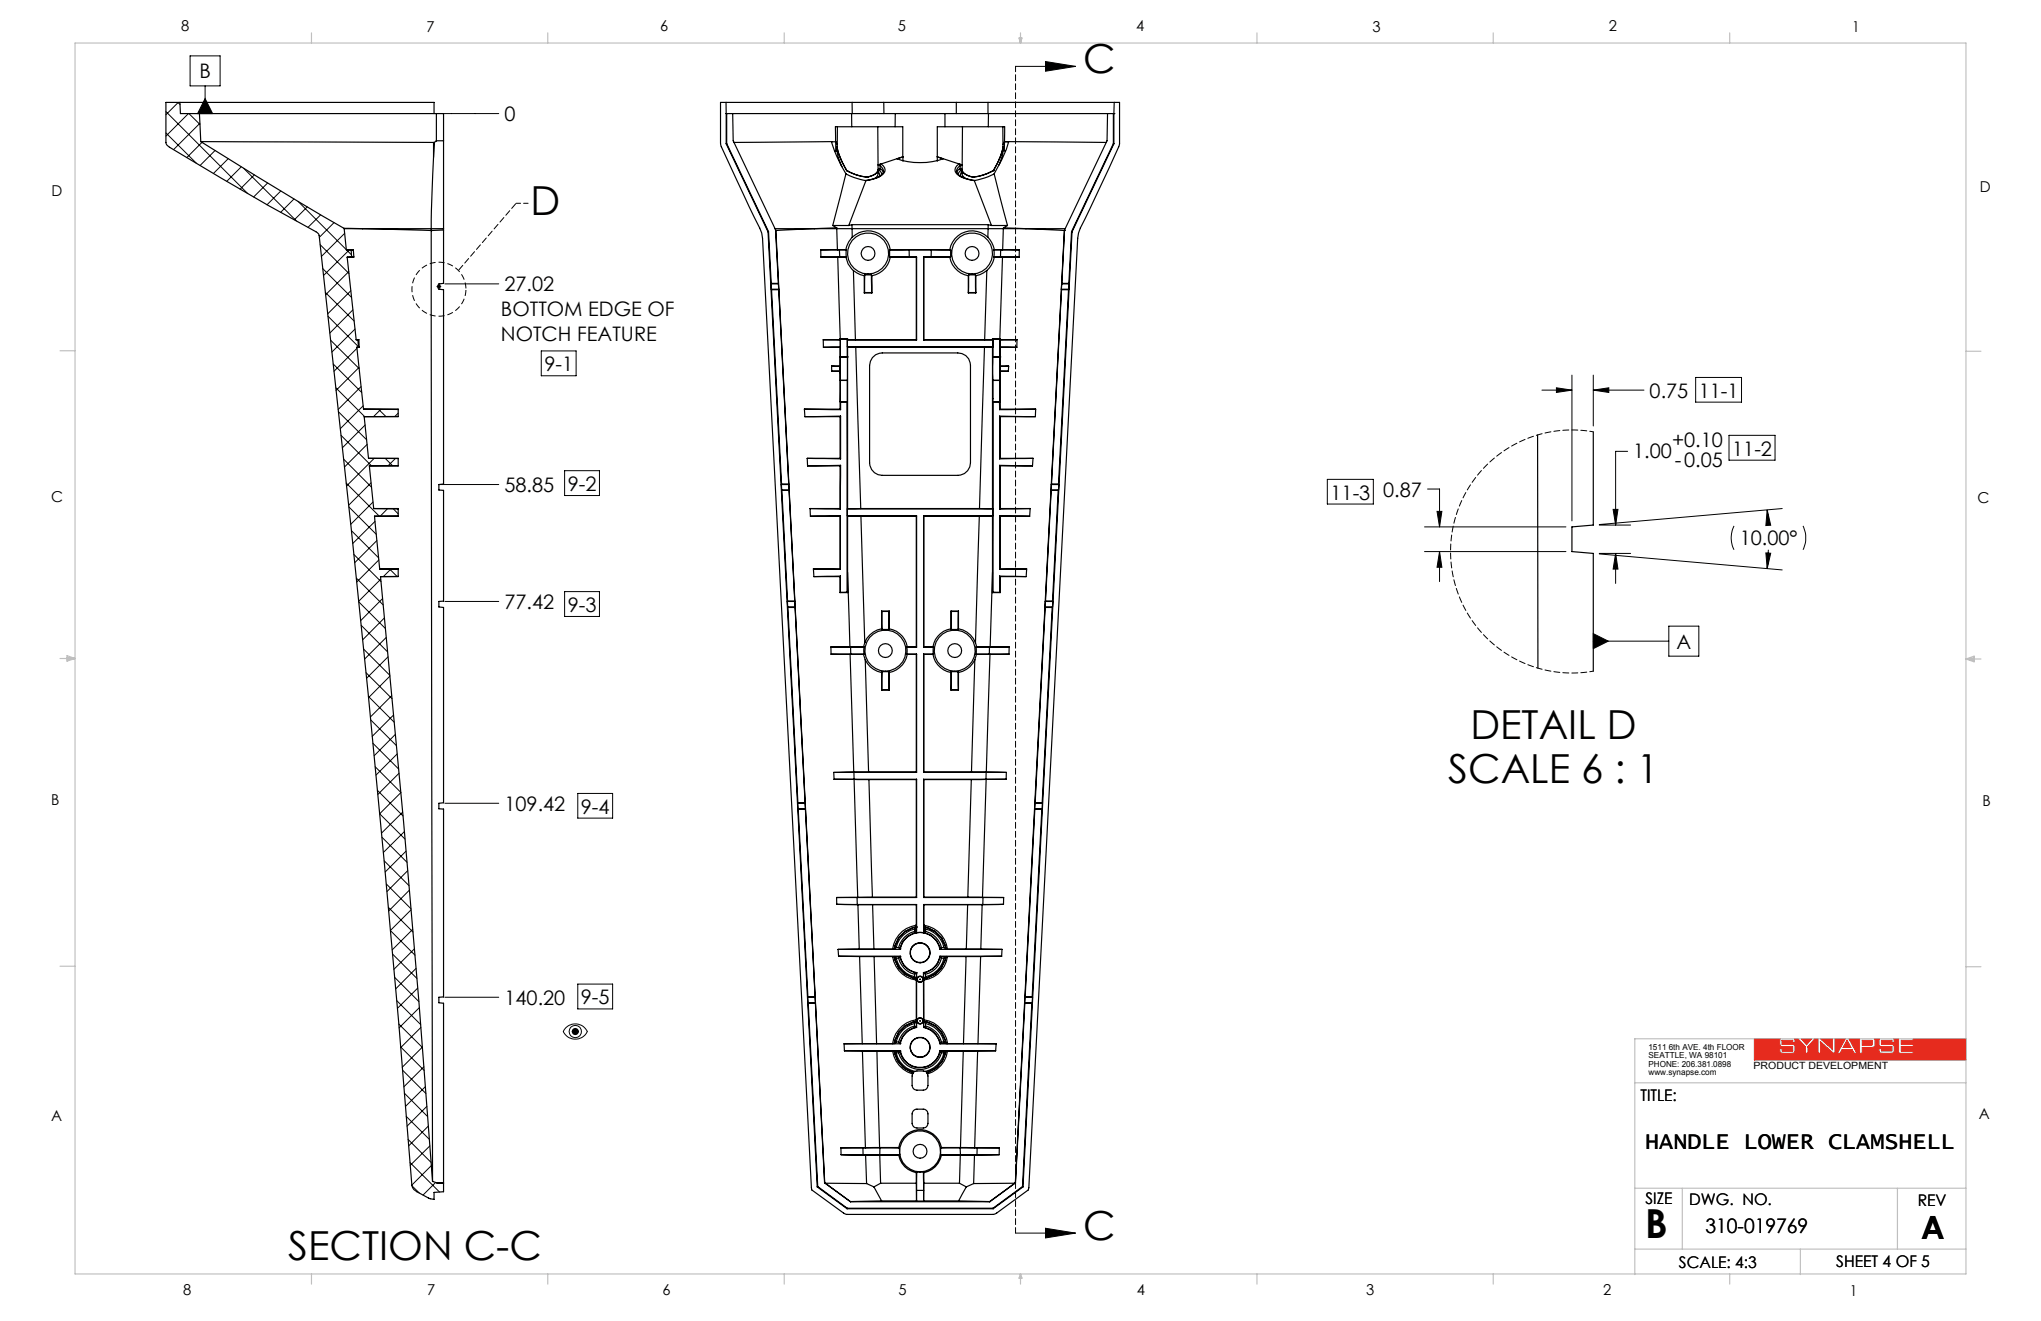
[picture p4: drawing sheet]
<svg xmlns="http://www.w3.org/2000/svg" width="432mm" height="279mm" viewBox="0 0 432 279" stroke-linecap="round" stroke-linejoin="round" font-family="sans-serif">
<defs><g id="words">
<g font-size="8.5">
<text x="229.2" y="15.5">C</text>
<text x="112.2" y="45.4">D</text>
<text x="311.1" y="156.2">DETAIL D</text>
<text x="306.4" y="165.7">SCALE 6 : 1</text>
<text x="229.2" y="262.3">C</text>
<text x="348.1" y="261.9">B</text>
<text x="61" y="266.5">SECTION C-C</text>
</g>
<text font-size="6.8" x="406.4" y="262">A</text>
<text font-size="4.9" x="348.1" y="243.1">HANDLE LOWER CLAMSHELL</text>
<g font-size="4.2">
<text x="42.2" y="16.6">B</text>
<text x="106.7" y="25.6">0</text>
<text x="106.7" y="61.6">27.02</text>
<text x="106" y="66.9">BOTTOM EDGE OF</text>
<text x="106" y="72.2">NOTCH FEATURE</text>
<text x="115.2" y="78.5">9-1</text>
<text x="349" y="84.1">0.75</text>
<text x="359.4" y="84.1">11-1</text>
<text x="353.7" y="94.5">+0.10</text>
<text x="345.5" y="96.9">1.00</text>
<text x="354.3" y="98.8">-0.05</text>
<text x="366.5" y="96.4">11-2</text>
<text x="106.7" y="104.1">58.85</text>
<text x="120.1" y="103.9">9-2</text>
<text x="281.5" y="105.7">11-3</text>
<text x="292.6" y="105">0.87</text>
<text x="368.1" y="115.4">10.00°</text>
<text x="106.7" y="128.8">77.42</text>
<text x="120.1" y="129.4">9-3</text>
<text x="354.7" y="137.2">A</text>
<text x="106.7" y="171.5">109.42</text>
<text x="122.9" y="172.1">9-4</text>
<text x="106.7" y="212.5">140.20</text>
<text x="122.9" y="212.4">9-5</text>
<text x="360.8" y="260.8">310-019769</text>
</g>
<g font-size="3.4">
<text x="347" y="232.9">TITLE:</text>
<text x="348.1" y="254.7">SIZE</text>
<text x="357.4" y="255">DWG. NO.</text>
<text x="405.7" y="255">REV</text>
<text x="355.2" y="268.1">SCALE: 4:3</text>
<text x="388.5" y="267.9">SHEET 4 OF 5</text>
</g>
<g font-size="3.2">
<text x="38.3" y="6.7">8</text>
<text x="90.2" y="6.7">7</text>
<text x="139.7" y="6.5">6</text>
<text x="190" y="6.5">5</text>
<text x="240.4" y="6.5">4</text>
<text x="290.4" y="6.7">3</text>
<text x="340.4" y="6.5">2</text>
<text x="391.9" y="6.7">1</text>
<text x="10.9" y="41.6">D</text>
<text x="418.9" y="40.7">D</text>
<text x="10.9" y="106.3">C</text>
<text x="418.4" y="106.4">C</text>
<text x="10.8" y="170.2">B</text>
<text x="419.4" y="170.6">B</text>
<text x="10.8" y="237.2">A</text>
<text x="418.6" y="236.8">A</text>
<text x="38.8" y="273.8">8</text>
<text x="90.4" y="273.8">7</text>
<text x="140.2" y="273.8">6</text>
<text x="190.1" y="273.9">5</text>
<text x="240.5" y="273.8">4</text>
<text x="289" y="273.9">3</text>
<text x="339.1" y="273.8">2</text>
<text x="391.4" y="274.1">1</text>
</g>
<text font-size="2.1" x="371" y="226.1">PRODUCT DEVELOPMENT</text>
<g font-size="1.8">
<text x="348.8" y="222.1">1511 6th AVE. 4th FLOOR</text>
<text x="348.8" y="223.8">SEATTLE, WA 98101</text>
<text x="348.8" y="225.6">PHONE: 206.381.0898</text>
<text x="348.8" y="227.3">www.synapse.com</text>
</g>
</g></defs>
<path d="M214.8 14h12.7M221.2 13l6.3 1-6.3 1.1zM221.2 259.8l6.3 1-6.3 1zM214.8 260.8h12.7" fill="none" stroke="#000" stroke-width=".21"/>
<path d="M381.1 219.7h2.2l-1.1 1.3zM385.1 219.7h2.6v2.3zM390.8 220l.8 1.5h-1.7zM381.9 222.8v-1.4l-1.5-1.7h-.8l.2 .8h-.5v-.5h-2.3v.9h2.5a1.47 1.47 0 0 1 0 1.8 4.5 4.5 0 0 1-2.8-.1l-.2-.8h.5v.5h2.3v-.9l-2.5-.1a1.42 1.42 0 0 1-.1-1.6h-5.5v4.5h44.7v-4.5h-11.1v.3h-2.6v.9h2.6v.4h-2.6v1h2.6v.5h-3.1M381.9 222.8h.1M381.9 222.8h.6v-1.4l1.5-1.7h.6v3.1M384.6 222.8h.6l-.1-2.5 2.8 2.5h.3v-3.1h2.2l-1.7 3.1h.6l.4-.8h2.1l.5 .8h.6l-1.7-3.1h2.2v3.1h.6v-1.3h2l.5-.1a1.8 1.8 0 0 0 0-1.7h1.2l-.2 .9 .1 .5 .2 .2 2.5 .1v.9h-2.3v-.5h-.5l.2 .8a4.5 4.5 0 0 0 2.8 .1 1.47 1.47 0 0 0 0-1.8h-2.5v-.9h2.3v.5h.5l-.2-.8h1.1v3.1M384.6 222.8h.1M394 220h2l.1 .3v.6l-.3 .2h-1.8zM401.7 222.8h.1" fill="none" stroke="#e62b1e" stroke-width=".21"/>
<g fill="none" stroke="#c0c0c0" stroke-width=".25">
<path d="M15.9 9.1h400v260.4h-400zM65.9 6.9v2.2M115.9 6.9v2.2M165.9 6.9v2.2M215.6 8h.6l-.3 1.1zM215.7 8l.2 1.1M215.9 6.9v2.2M216 8l-.1 1.1M265.9 6.9v2.2M315.9 6.9v2.2M365.9 6.9v2.2M12.7 74.2h3.2"/>
<path d="M415.9 74.3h3.2M12.7 139.3h3.2M14.2 139.1l1.7 .2M14.2 138.7l1.7 .6-1.7 .5zM15.9 139.3l-1.7 .3M415.9 139.4h3.2M415.9 139.4l1.8-.6v1.2zM415.9 139.4l1.8 .3M417.7 139.2l-1.8 .2M12.7 204.4h3.2M415.9 204.5h3.2M415.9 219.7h-70v49.9"/>
<path d="M345.9 229h70M345.9 251.3h70M355.9 251.3v12.9M401.4 251.3v12.9M65.9 269.5v2.1M115.9 269.5v2.1M165.9 269.5v2.1M215.9 269.5v2.1M215.9 269.5l.3 .8h-.6zM265.9 269.5v2.1M315.9 269.5v2.1M345.9 264.2h70"/>
<path d="M365.9 269.5v2.1M380.9 264.2v5.4"/>
</g>
<path d="M221.2 13l6.3 1-6.3 1.1zM221.2 259.8l6.3 1-6.3 1z" fill="#000"/>
<path d="M371.2 219.7v4.5h44.7v-4.5h-11.1v.3h-2.6v.9h2.6v.4h-2.6v1h2.6v.5h-3.1v-3.1h-1.1l.2 .3v.5h-.5v-.5h-2.3v.9h2.2l.5 .2 .1 1.3-.5 .4h-2.3l-.3-.2-.2-.8h.5v.5h2.3v-.9l-2.6-.1-.2-.5v-.7l.2-.4h-1.2l.2 .3v1.1l-.3 .4h-2.4v1.3h-.6v-3.1h-2.2l1.7 3.1h-.6l-.5-.8h-2.1l-.4 .8h-.6l1.7-3.1h-2.2v3.1h-.3l-2.7-2.5v2.5h-.6v-3.1h-.6l-1.5 1.7v1.4h-.6v-1.4l-1.5-1.7h-.8l.2 .3v.5h-.5v-.5h-2.3v.9h2.2l.5 .2 .1 1.3-.5 .4h-2.3l-.4-.3-.1-.7h.5v.5h2.3v-.9l-2.6-.1-.2-.4v-.9l.2-.3zM381.1 219.7l1.1 1.3 1.1-1.3zM385.1 219.7l2.6 2.3v-2.3zM390.8 220l-.9 1.5h1.7zM394 220v1.1l2.1-.1v-.8l-.1-.2z" fill-rule="evenodd" fill="#e62b1e"/>
<g fill="none" stroke="#000" stroke-width=".21">
<path d="M40.2 11.8h6.4v6.4h-6.4zM43.4 18.2v5.8M35.1 28.1l6.4 6.4M35.1 23.6l17.3 17.4M37.6 21.7l.5 .4M37.7 21.7l-2.6 2.6M39.9 24l-4.8 4.8M40 24l2.3 2.3M42.3 26.1l-5.6 5.5M42.7 30.1l-3.2 3.2M43.4 20.8l1.6 3.2h-3.2zM45.5 31.8l-3.2 3.2"/>
<path d="M48.3 33.5l-3.1 3.2M51 35.3l-3 3M51.5 35.6l11.2 11.1M53.8 37l-3 3M56.6 38.7l-2.9 3M93.6 24h11.9M59.4 40.4l-2.9 2.9M62.2 42.1l-2.8 2.8M63 42.6l11.4 11.3M65 43.7l-2.7 2.8M67.7 51.8l6.1 6.1M67.8 45.4l-2.6 2.7"/>
<path d="M68.3 56.8l6.1 6.1M70.7 47.1l-3.1 3.1M72.9 49.4l-4.9 4.9M73.8 57.4l-4.9 4.9M73.9 52.8l-5.5 5.5M68.8 61.8l6.1 6.1M69.4 66.9l6.4 6.4M69.9 71.9l6.1 6.1M70.5 77l6 6M74.2 61.5l-4.9 4.9M74.6 65.5l-4.8 4.9M75.1 69.6l-4.9 4.9"/>
<path d="M75.5 73.7l-4.8 4.8M75.8 73.3l-.1 .1M76 77.7l-4.9 4.9M92.4 60.6h.9M92.5 60.3l.7 .7M92.9 60.1v1M93.2 60.3l-.7 .7M94.1 60h11.4M114.5 74.2h7.4v5.3h-7.4zM332.6 79.3v30.9M337.1 79.3v10.8M358.7 79.8h9.7v5.3h-9.7z"/>
<path d="M71 82l6.1 6.1M71.6 87.1l6 5.9M72.1 92.1l6.5 6.4M72.7 97.1l5.9 5.9M76.4 81.8l-4.9 4.8M76.8 85.8l-4.8 4.9M77.3 89.9l-4.9 4.8M77.7 94l-4.8 4.8M79.2 96.9l-5.9 5.9M80.1 86.6l1.5 1.5M80.6 86.6l-1.6 1.5M81.5 97l1.5 1.5"/>
<path d="M83.6 97l-1.5 1.5M84.2 87.4l-.7 .7M119.5 99.6h7.3v5.2h-7.3zM326.2 82.5h6.4M329.3 82l3.3 .5-3.3 .5zM337.1 82.5h10.7M337.1 82.5l3.3-.5v1zM344.3 95.5h-2.5v15.6M365.8 92.1h9.7v5.2h-9.7zM73.2 102.2l7.1 7M73.8 107.2l5.8 5.8M74.4 112.3l5.7 5.7"/>
<path d="M74.9 117.3l5.7 5.7M78.5 102.1l-4.7 4.8M78.9 106.2l-4.7 4.7M79.3 110.3l-4.7 4.7M79.7 114.3l-4.7 4.7M80.2 118.4l-4.7 4.7M82 107.6l-1.6 1.6M83.2 107.6l1 1.1M92.8 102.5h12.7M280.8 101.4h9.7v5.2h-9.7zM301.4 111.4h29.9M301.4 116.7h29.9"/>
<path d="M302 103.4h2.6v8M304 108.2h1l-.4 3.2zM304.6 116.7v6.3M304.6 116.7l.4 3.3h-1zM338.3 117.2l38.7 3.3M338.3 117.1h6.7M338.3 111.1h6.7M341.3 107.7h1l-.5 3.4zM341.8 117.1v6.3M341.8 117.1l.5 3.3h-1zM366.9 111.2a5.6 5.6 0 0 0 0 5.1M373.6 116.9l1 .1-.7 3.3z"/>
<path d="M373.9 107.8l.7 3.3-1 .1zM373.9 107.8l.2 2.8M374.1 116.3l-.2 4M377 107.6l-38.7 3.3M381.5 111.2a5.9 5.9 0 0 1 0 5.1M75.4 122.3l5.7 5.7M75.9 127.3l5.6 5.6M76.4 132.3l5.6 5.6M76.9 137.3l5.6 5.5M80.5 122.5l-4.6 4.7M80.9 126.6l-4.6 4.7M81.3 130.7l-4.6 4.6"/>
<path d="M81.7 134.8l-4.6 4.6M82.1 138.9l-4.6 4.6M82.4 120.4l1.6 1.5M82.7 120.4l-1.6 1.5M94.1 127.2h11.4M119.5 125.1h7.3v5.3h-7.3zM337.1 134l3.2 1.6-3.2 1.6zM337.1 135.6h16M353.1 132.4h6.3v6.4h-6.3zM77.4 142.3l5.5 5.5M77.9 147.3l5.5 5.5M78.4 152.3l5.5 5.4"/>
<path d="M78.9 157.2l5.4 5.5M82.5 143l-4.5 4.6M82.9 147.1l-4.5 4.6M83.3 151.2l-4.6 4.6M83.6 155.3l-4.4 4.5M84 159.5l-4.4 4.4M79.4 162.2l5.4 5.4M79.8 167.1l5.5 5.5M80.8 177.1l5.3 5.3M84.4 163.5l-4.5 4.5M84.8 167.6l-4.5 4.5 5.4 5.4M85.2 171.8l-4.5 4.4"/>
<path d="M85.6 175.9l-4.5 4.4M94.1 169.9h11.4M122.2 167.8h7.4v5.2h-7.4zM81.3 182.1l5.2 5.2M81.7 187l5.3 5.2M82.2 191.9l5.2 5.2M82.6 196.8l5.2 5.2M85.9 180l-4.4 4.4M86.3 184.1l-4.4 4.5M86.6 188.3l-4.4 4.4M87 192.4l-4.4 4.4M87.3 196.6l-4.3 4.3"/>
<path d="M83 201.8l5.2 5.1M83.5 206.7l5.1 5.1M83.9 211.6l5.1 5.1M84.3 216.6l5.1 4.9M87.7 200.7l-4.4 4.3M88 204.8l-4.3 4.4M88.4 209l-4.3 4.3M88.7 213.1l-4.3 4.3M89 217.3l-4.2 4.3M94.1 210.9h11.4M119.1 218.2a2.83 2.83 0 0 1 2.6-1.6 2.83 2.83 0 0 1 2.5 1.6M119.2 218.2a2.83 2.83 0 0 0 2.5 1.6 2.83 2.83 0 0 0 2.6-1.6"/>
<path d="M122.2 208.1h7.4v5.3h-7.4zM84.8 221.4l4.9 5M85.2 226.3l4.9 5M85.5 231.2l5 4.9M85.9 236.1l4.9 4.9M89.4 221.5l-4.3 4.2M89.7 225.6l-4.3 4.3M90 229.8l-4.2 4.2M90.3 234l-4.2 4.2M90.6 238.2l-4.1 4.2M86.3 241l4.9 4.9M86.7 245.9l6.3 6.2"/>
<path d="M87.1 250.7l1.6 1.6M90.9 242.4l-4.1 4.1M91.3 246.5l-4.2 4.1M92.2 250.1l-2.7 2.7"/>
<circle cx="121.7" cy="218.2" r="1.3"/>
</g>
<g fill="#000">
<path d="M43.4 20.8l1.6 3.2h-3.2zM337.1 279.4h3.2zM337.1 134l3.2 1.6-3.2 1.6z"/>
<path d="M304 108.2h1l-.4 3.2zM304.6 116.7l.4 3.3h-1zM373.6 116.9l1 .1-.7 3.3zM373.9 107.8l.7 3.3-1 .1zM329.3 82l3.3 .5-3.3 .5zM337.1 82.5l3.3-.5v1zM341.8 117.1l.5 3.3h-1zM341.3 107.7h1l-.5 3.4z"/>
<path d="M121.2 217.6l-.3 .6h1.6l-.1-.4a.77 .77 0 0 0-1.2-.2zM120.9 218.2a.78 .78 0 0 0 .8 .7 .78 .78 0 0 0 .8-.7z"/>
</g>
<path d="M98.6 61.2a5.7 5.7 0 0 0-8.5-5 5.7 5.7 0 0 0-.3 9.8 5.7 5.7 0 0 0 8.8-4.5v-.3" fill="none" stroke="#000" stroke-width=".21" stroke-dasharray="1.3 .6" stroke-dashoffset="-.2" stroke-linecap="butt"/>
<path d="M214.9 14v246.8" fill="none" stroke="#000" stroke-width=".21" stroke-dasharray="1.3 .6" stroke-dashoffset=".1"/>
<path d="M111.7 43h-2.5" fill="none" stroke="#000" stroke-width=".21" stroke-dasharray="1.3 .6" stroke-dashoffset=".3"/>
<path d="M109.2 43l-12.2 14.2" fill="none" stroke="#000" stroke-width=".21" stroke-dasharray="1.3 .6" stroke-dashoffset="-.2"/>
<g fill="none" stroke="#000" stroke-width=".25">
<path d="M38.1 21.7l.1 2.3h4M42.2 24l.3 6M42.2 24h50.1M42.5 30a809.6 809.6 0 0 0 30.3 18.3M42.5 30l49.2 .1M91.7 30.1v3.1M91.7 33.2l-.5 15.2M91.7 30.1h.2M91.8 24v-2.3h-56.7v8.4a1.27 1.27 0 0 0 .8 1.1 695.8 695.8 0 0 0 31.2 18l.4 .6 6.8 61.9 3.6 35 6.4 69.5 2.8 34.5 .5 .9a8.4 8.4 0 0 0 4.2 2.1v-1.5l2-.1v-39.9l-.9-.1v-1.2h.9v-39.8h-.9v-1.2l.9-.1v-41.3l-.9-.1v-1.2l.9-.1v-23.4l-.9-.1v-1.1l.9-.1v-41.1l-.9-.1v-1.2l.9-.1v-35.9h-1.5M91.9 30.1l-.2 3.1M92.3 24v5.8M92.3 29.8l-.4 .3"/>
<path d="M92.3 29.8h1.5M152.4 21.7h84.5l-.1 9.1-8.2 17.4-.4 1.1-.2 1.1-10.3 200.8-.1 .5-6.7 4.9-.6 .2h-31.3l-7.3-5.1-10.4-201.3-.2-1.1-.4-1.1-8.2-17.3zM153.6 21.7v2.3M153.6 24h.1M153.6 24h1.4M153.6 30.4l8.9 18.6M153.6 24v6.4M153.7 30.4l8.9 18.6M153.7 24v6.4M153.7 30.4h-.1M155 24h25.2M155 24l.1 5.8 8.9 18.6"/>
<path d="M176 30l-20.7 .1M176.8 30h-.9l.2 .6a26.8 26.8 0 0 0 2.9 6.2M176.8 31.9l-.1 .1M176.8 30l.3 .6M176.8 30v1.9M177.1 31.8l-.3 .1M177.1 31a13.1 13.1 0 0 0 2 5.1M177.1 31l.1 .8 .6 1.5 1.3 2.8M177.1 31a7.8 7.8 0 0 0 1 4.2M177.2 26.8h-.5l.1 3.2M177.2 26.8h8.5M177.2 26.8l-.1 4.2"/>
<path d="M179.1 36.1h.1M179.1 36.1a11.2 11.2 0 0 0 4.4 1.4M179.1 36.1a10.7 10.7 0 0 0 4.4 1.4M180.2 24h9.2M180.2 24v2.8M180.3 21.7v2.3M183.2 38.2a14.5 14.5 0 0 1-4.2-1.4l-2.8 10.9M183.2 38.2l-3.6 9.5M183.5 37.5h.1M185.7 26.8l.1 9.1M185.7 26.8h5.3v6.4M185.8 35.9a2.5 2.5 0 0 1-2.3 1.6"/>
<path d="M185.8 36.3a.93 .93 0 0 1 .2 1.1M185.8 35.9a1.56 1.56 0 0 1-.8 1.8M186.1 36.1l.5 .8M186.1 36.1l-.3 .1M186.2 35.7l-.1 .4M186.2 35.7l-.4 .1M186.2 35a1.47 1.47 0 0 1 .7 1.5 4.8 4.8 0 0 1-3.8 1.7M186.2 35.6l.7 .9M186.2 35v.6M186.2 35.6v.1M186.4 34.7a1.32 1.32 0 0 1 .9 1.2 1.32 1.32 0 0 1-.9 1.2 8.2 8.2 0 0 1-3.2 1.1M186.4 34.7l-.2 .3"/>
<path d="M187 21.7v2.3M189.4 24h10.5M189.4 24v2.8M191 33.2l-5.2 1.7 .6-.2M191 33.2h.1M191 33.2l-1.2 .4a15 15 0 0 0 9.7 0l-1.2-.4M191 33.2v.9M198.3 33.2l5.3 1.7-.7-.2M199.9 24h9.2M199.9 24v2.8M202.3 21.7v2.3M202.9 34.7a1.32 1.32 0 0 0-.9 1.2 1.32 1.32 0 0 0 .8 1.2 8.7 8.7 0 0 0 3.3 1.1"/>
<path d="M202.9 34.7l.2 .3M203.1 35a1.21 1.21 0 0 0-.7 1.2 1.21 1.21 0 0 0 .9 1.1l1.5 .6 1.5 .3M203.1 35.7l.1 .4M203.1 35.6a1.17 1.17 0 0 0-.7 1.1M203.1 35v.7M203.1 35.7l.5 .1M203.2 36.1l-.5 .8M203.2 36.1l.4 .1M203.5 36.3a.89 .89 0 0 0-.2 1.1M203.6 35.9a1.74 1.74 0 0 0 1.6 1.4l.6 .2M203.6 35.9l-.1 .8a1.36 1.36 0 0 0 .8 1M203.6 26.8h8.6"/>
<path d="M203.6 26.8v9.1M203.6 26.8h-5.3v7.3M205.8 37.5h.1M206.1 38.2a15.2 15.2 0 0 0 4.2-1.4l2.8 10.9M206.1 38.2l3.7 9.5M209 21.7v2.3M209.1 24v2.8M209.1 24h25.2M210.1 36.1h.1M210.1 36.1l-2 .9-2.3 .5M210.1 36.1l-2.9 1.2-1.4 .2M212.2 26.8h.3v3.2l21.5 .1"/>
<path d="M212.2 26.8v4.2M212.2 31v.2a15 15 0 0 1-2.1 4.9M212.2 31a13 13 0 0 1-2.1 5.1M212.2 31.8l.3 .1M212.2 31a8 8 0 0 1-.7 3.7l-.2 .2M212.5 31.9l.1 .1M212.5 30h.9l-.5 1.6-1 2.2-1.6 3M212.5 30l-.3 .6M212.5 30v1.9M234.3 24l-.1 5.8-8.8 18.6M234.3 24h1.4M235.5 24v6.4"/>
<path d="M235.5 30.4l-8.8 18.6M235.5 30.4h.2M235.7 24h.1M235.7 30.4l-8.9 18.6M235.7 24v6.4M235.7 21.7v2.3M72.8 48.3l4 .1M72.8 48.3v.1M72.8 48.4h4M72.8 48.4l.5 4.4h1.5l.1 1.6M73.4 54.4l2 17.5h.5l.1 1.5h-.5l1.4 13.1M74.3 52.8l.1 1.6"/>
<path d="M74.4 54.4h.5M74.4 54.4h-1M74.9 54.4h-1.5M76.8 48.4l14.4 .4M76.8 48.4h14.4M91.2 48.8l.3 201.1M91.2 48.8h.1M91.2 48.4v.4M91.2 48.4h2.6M93.8 48.6l-2.6 .2M162.5 49l10.4 202M162.6 49l.6 10.9"/>
<path d="M162.6 49h-.1M163.2 59.9h1.5M163.2 59.9l-.1 .1M164 48.4h8.3M164 48.4l.1 .2M164.1 48.6l.6 11.3M164.1 48.6v.2M164.1 48.8h.1M164.1 48.8l10.4 201.4M164.7 59.9v.1M172.3 48.4l-8.2 .4M172.3 48.4h4.7"/>
<path d="M173.6 52.8h4M173.6 52.8l.1 1.6M173.7 54.4h3.5M173.7 54.4h4M176.2 47.7h3.4M176.2 47.7l.8 .5M177 48.2l-4.7 .2M177 48.4h3.3M177 48.4l.2 4.4M177 48.2v.2M177.2 52.8h-3.6M177.2 52.8h1.8"/>
<path d="M177.2 54.4l.6 17.2M177.2 54.4h1.8M177.6 52.8h1.4M177.6 52.8l.1 1.6M177.7 54.4h1.3M179 54.4a4.6 4.6 0 0 0 1.6 2.8M179 52.8h.1M179 54.4h.1M179 52.8v1.6M180.2 47.5l-.6 .2M180.2 47.5l.1 .9M180.2 47.5h28.9"/>
<path d="M180.3 48.4h28.8M180.3 48.4v1.8M180.3 50.2a5.3 5.3 0 0 0-1.3 2.6M180.3 50.2a4.8 4.8 0 0 1 8 2.6M180.6 57.2l1.4 .9 .8 .2M180.6 57.2l.4 14.7M182.8 58.3v3.6M183 58.1l-.2 .2M183 58.1l-.1 3.8M183 58.1h1.4M184.4 58.1l.1 .2M184.4 58.1v3.8"/>
<path d="M184.5 58.3v3.6M188.2 54.3l.1 .1M188.2 54.3l4.2 .1M188.2 52.9v1.4M188.3 54.4a4.7 4.7 0 0 1-3.8 3.9M188.3 52.8l-.1 .1M188.3 54.4h5.6M188.3 52.8h12.6M192.3 52.8l-4.1 .1M192.3 52.8l.1 1.6M192.3 52.8h4.7M192.4 54.4h1.5"/>
<path d="M193.9 54.4v17.5M193.9 54.4h.1M195.4 54.4v17.5M195.4 54.4h.1M195.4 54.4h1.6M195.4 54.4h5.5M197 52.8l4.1 .1M197 52.8v1.6M200.9 52.8l.2 .1M200.9 54.4a4.9 4.9 0 0 0 4 3.9M201.1 54.3l-.2 .1M201.1 54.3l-4.1 .1"/>
<path d="M201.1 52.9v1.4M204.9 58.3v3.6M204.9 58.1v.2M204.9 58.1v3.8M204.9 58.1h1.5M206.4 58.1v3.8M206.4 58.1v.2M206.4 58.3v3.6M208.8 57.2l-1.5 .9-.9 .2M208.8 57.2l-.5 14.7M209 50.2a4.8 4.8 0 0 0-8.1 2.6M209 50.2l.8 1.1 .6 1.5"/>
<path d="M209.1 48.4h3.2M209.1 47.5l.7 .2M209.1 47.5v.9M209.1 48.4l-.1 1.8M209.8 47.7h3.3M210.3 52.8v1.6M210.3 54.4h.1M210.3 54.4h1.4M210.3 52.8h1.4M210.3 54.4l-.4 1.4-1.1 1.4M210.3 54.4h1.8M210.4 52.8h-.1"/>
<path d="M210.4 52.8h1.7M211.7 54.4h3.9M211.7 52.8h4M211.7 52.8v1.6M212.1 54.4l-.6 17.2M212.1 52.8h3.6M212.3 48.4h4.8M212.3 48.4l-.2 4.4M212.3 48.2l4.8 .2M212.3 48.2v.2M213.1 47.7l-.8 .5M215.6 54.4h-3.5"/>
<path d="M215.7 52.8l-.1 1.6M217.1 48.4h8.3M217.1 48.4l8.1 .4M224.6 59.9v.1M224.6 59.9h1.5M225.2 48.8l-10.4 201.4M225.2 48.8h.1M225.2 48.6v.2M225.2 48.6l-.6 11.3M225.4 48.4l-.2 .2M226.1 59.9l.1 .1M226.7 49l-.6 10.9"/>
<path d="M226.7 49h.1M226.8 49l-10.4 202M75.7 71.9l.1 1.5M163.1 60h1.6M163.1 60l.1 1.2M163.2 61.2v.1M163.2 61.2h1.5M163.2 61.3l2.1 41.1M163.2 61.3h1.5M164.7 60v1.2M164.7 61.2v.1M164.7 61.3l2.2 41.1"/>
<path d="M174.2 71.9h3.5M174.2 71.9h3.6M174.2 71.9v1.5M174.2 73.4h3.5M175.9 77.4h1.8M175.9 77.4l1.8 .1M175.9 77.4l.1 1.1M176 78.5h1.7M177.7 73.4v4M177.7 78.5v8M177.7 71.6l.1 .1M177.7 78.5h-1.7"/>
<path d="M177.7 71.6h.1M177.7 71.6v.3M177.7 77.4v1.1M177.7 71.9h.1M177.8 71.9v1.5M177.8 71.6h1.5M177.8 73.4h-3.6M177.8 73.4h-.1M177.8 71.7h1.4M177.8 71.7v3.8M179.2 75.5v4.9M179.2 75.5h.1"/>
<path d="M179.2 75.5h-1.4v4.9M179.2 71.7v3.8M179.3 73.4h.1M179.3 71.9h14.6M179.3 73.4h30.7M179.3 73.4v34.2M179.3 71.6l-.1 .1M179.3 71.6v1.8M179.3 71.9h.1M181 73.4l1.1 34.2M182.8 61.9h1.7M182.9 61.9h1.5"/>
<path d="M182.9 61.9h-.1M184.4 61.9h.1M184.6 75.6l.6-.6 1.5-.4h15.9a2.61 2.61 0 0 1 2.7 2.7v20.6a2.68 2.68 0 0 1-2.7 2.6h-15.9a2.66 2.66 0 0 1-2.7-2.6v-20.6l.1-.9zM195.4 71.9h14.6M204.9 61.9h1.5M204.9 61.9h.1M206.4 61.9h.1M208.3 73.4l-1.1 34.2M210 71.6l.1 .1M210 71.6h1.5M210 71.6v.3M210 73.4v10.9"/>
<path d="M210 71.9v1.5M210 73.4h.1M210.1 71.7h1.4M210.1 71.7v3.8M211.5 75.5v4.9M211.5 75.5h-1.5v4.9M211.5 75.5h.1M211.5 71.7v3.8M211.5 71.6h.1M211.6 71.9v1.5M211.6 73.4h3.5M211.6 78.5h1.7"/>
<path d="M211.6 77.5v1M211.6 78.5h.1M211.6 73.4h.1M211.6 78.5v8M211.6 77.4h1.8M211.6 73.4v4M211.6 71.9h3.6M211.6 71.6l-.1 .1M211.6 71.6v.3M211.6 77.4v.1M211.6 71.9h.1M213.4 77.4l-1.8 .1"/>
<path d="M213.4 77.4l-.1 1.1M215.2 71.9h-3.6M215.2 71.9l-.1 1.5M224.5 61.2l.1 .1M224.5 61.2h1.6M224.6 61.3l-2.1 41.1M224.6 61.3h1.5M224.6 60l-.1 1.2M224.6 60h1.6M226.1 61.3l-2.2 41.1M226.1 61.2v.1M226.2 60l-.1 1.2"/>
<path d="M76.9 86.5l7.3 .1M77 88.1l1 8.8M78 96.9l6.2 .1M78.1 98.5l1 9.1M84.2 98.5h-6.1M84.2 88.1h-7.2M84.2 86.6v1.5M84.2 97v1.5M170.2 86.5h7.5M170.2 86.5l7.6 .1M170.2 86.5l.1 1.6M170.3 88.1h7.4"/>
<path d="M170.8 96.9h6.9M170.8 96.9l7 .1M170.8 96.9l.1 1.6M170.9 98.5h6.8M177.7 88.1v8.8M177.7 98.5v9.1M177.7 96.9l.1 .1M177.7 86.5l.1 .1M177.8 80.4v4.6M177.8 85h1.4M177.8 85v1.6M177.8 80.4h1.4"/>
<path d="M177.8 98.4l-.1 .1M177.8 98.4v9.3M177.8 98.4l-6.9 .1M177.8 88l-.1 .1M177.8 88v9M177.8 88l-7.5 .1M179.2 85v40.2M179.2 80.4v4.6M210 84.3v23.3M210 84.3h.1M210 85l.1 40.2M210 85h1.5"/>
<path d="M210 80.4l.1 3.9M210 80.4h1.5M210.1 84.3l-.1 .7M211.5 98.4l6.9 .1M211.5 98.4l.1 .1M211.5 98.4v9.3M211.5 88l7.5 .1M211.5 88l.1 .1M211.5 88v9M211.5 80.5v4.5M211.5 85v1.6M211.5 80.4v.1"/>
<path d="M211.6 98.5v9.1M211.6 98.5h6.8M211.6 96.9h6.9M211.6 88.1v8.8M211.6 88.1h7.4M211.6 86.5h7.5M211.6 96.9l-.1 .1M211.6 86.5l-.1 .1M218.5 96.9l-7 .1M218.5 96.9l-.1 1.6M219.1 86.5l-7.6 .1M219.1 86.5l-.1 1.6"/>
<path d="M325.3 92l.1 49.3M337.1 91.4v19.7l-4.5 .3v5.3l4.5 .4v24.9M79.1 107.6h5.1M79.2 109.2l1.1 11.1M79.2 109.2h5M84.2 109.1v.1M84.2 107.6v1.5M84.2 109.1l-5 .1M165.3 102.5l.1 1.1M165.3 102.5h1.6M165.3 102.4v.1M165.3 102.4h1.6"/>
<path d="M165.4 103.6v.1M165.4 103.6h1.5M165.4 103.7l1.2 23.4M165.4 103.7h1.5M166.9 102.5v1.1M166.9 102.4v.1M166.9 103.7l1.2 23.4M166.9 103.6v.1M171.4 107.6h6.3M171.4 107.6l6.4 .1M171.4 107.6v1.6M171.4 109.2h6.3"/>
<path d="M177.7 109.2v11.1M177.7 107.6l.1 .1M177.8 109.1l-.1 .1M177.8 109.1v11.3M177.8 109.1l-6.4 .1M179.3 107.6v17.7M179.3 107.6h30.7M179.3 107.6h.1M182.1 107.6h-2.8M182.1 107.6h25.1M182.1 109.2l.9 26.7M182.1 109.2h11.8"/>
<path d="M193.9 109.2v27.6M193.9 109.1h-14.6l2.8 .1M193.9 109.1v27.8M193.9 109.1v.1M195.4 109.1v27.8M195.4 109.1h14.6M195.4 109.1v.1M195.4 109.2v27.6M195.4 109.2h11.8M207.2 109.2l-.8 26.7M207.2 107.6h2.8M210 109.1l-2.8 .1"/>
<path d="M210 109.1v16.2M210 107.6h.1M210 109.1h.1M210 107.6v1.5M211.5 109.1l6.3 .1M211.5 109.1l.1 .1M211.5 109.1v11.3M211.6 109.2v11.1M211.6 109.2h6.2M211.6 107.6h6.3M211.6 107.6l-.1 .1M217.9 107.6l-6.4 .1"/>
<path d="M217.9 107.6l-.1 1.6M222.4 103.6v.1M222.4 103.7l-1.2 23.4M222.4 103.7h1.5M222.4 103.6h1.5M222.4 102.5v1.1M222.4 102.5h1.6M222.5 102.4l-.1 .1M222.5 102.4h1.4M223.9 103.7l-1.2 23.4M223.9 103.6v.1M223.9 102.4l.1 .1"/>
<path d="M224 102.5l-.1 1.1M80.3 120.3l3.9 .1M80.5 122l4.9 51.7 3.2 38.1 2.9 38.1M84.2 121.9l-3.7 .1M84.2 120.4v1.5M166.6 127.2l.1 1.2M166.6 127.2h1.5M166.6 127.1v.1M166.6 127.1h1.5M166.7 128.4v.1M166.7 128.4h1.5M166.7 128.5h1.5"/>
<path d="M166.7 128.5l2.1 41.3M168.1 127.2l.1 1.2M168.1 127.1v.1M168.2 128.5l2.1 41.3M168.2 128.4v.1M172.1 120.3h5.6M172.1 120.3l5.7 .1M172.1 120.3l.1 1.7M172.2 122h5.5M175.8 136.8h4.2M175.8 136.8v1.6M175.8 138.4h4"/>
<path d="M175.8 138.4h4.2M177.7 122v3.3M177.7 125.3h1.6M177.7 120.3l.1 .1M177.8 125.3h-.1M177.8 121.8l-.1 .2M177.8 121.8v3.5M177.8 121.8l-5.6 .2M179.2 125.2l.1 .1M179.2 125.2l-1.4 .1M179.3 121.1l.5 15.7M179.8 136.8h-4"/>
<path d="M179.8 136.8h2.9M179.8 138.4l.8 24.9M179.8 138.4h2.9M180 136.8h2.8M180 136.8v1.6M180 138.4h2.8M182.7 138.4l.4 1.2M182.7 136.8h.1M182.8 138.4h-.1M182.8 136.8v1.6M183 135.9l-.3 .9M183.1 139.6a4.7 4.7 0 0 0 3.4 2.6"/>
<path d="M183.1 139.6l.7 23.7h-3.2M186.5 133a4.7 4.7 0 0 0-3.5 2.9M186.5 133l.1 .1M186.5 129.3v3.7M186.5 129.3h.1M186.5 129.3h1.6M186.6 129.3v3.8M186.6 129.3h1.5M186.6 133.1h1.4M188.1 129.3l-.1 3.8M188.1 133a4.7 4.7 0 0 1 3.8 3.8M188.1 133l-.1 .1"/>
<path d="M188.1 129.3v3.7M188.1 129.3h.1M191.8 136.9v1.5M191.8 138.4h.1M191.8 138.4h2.1M191.8 136.9h2.1M191.9 138.4a4.7 4.7 0 0 1-3.8 3.8M191.9 136.8l-.1 .1M191.9 138.4h2M191.9 136.8h2M193.9 138.4v24.9M193.9 136.8v.1"/>
<path d="M193.9 138.4h.1M195.4 138.4v24.9M195.4 138.4h2M195.4 136.9h2M195.4 138.4h.1M195.4 136.8h2M195.4 136.8v.1M197.4 138.4a4.7 4.7 0 0 0 3.8 3.8M197.4 136.8v.1M197.4 136.9v1.5M197.4 138.4h.1M201.2 133a4.6 4.6 0 0 0-3.8 3.8"/>
<path d="M201.2 133l.1 .1M201.2 129.3v3.7M201.2 129.3h.1M201.2 129.3h1.6M201.3 129.3v3.8M201.3 133.1h1.4M201.3 129.3h1.4M202.7 129.3v3.8M202.8 133a4.7 4.7 0 0 1 3.6 2.9M202.8 133l-.1 .1M202.8 129.3v3.7M202.8 129.3h-.1"/>
<path d="M206.2 139.6a4.7 4.7 0 0 1-3.4 2.6M206.2 139.6l-.7 23.7h3.2M206.4 135.9l.2 .9M206.5 136.8v1.6M206.5 138.4h.1M206.5 138.4h2.8M206.5 136.8h2.8M206.6 138.4h2.8M206.6 138.4l-.4 1.2M206.6 136.8h-.1M206.6 136.8h2.9M209.3 138.4h4.2"/>
<path d="M209.3 136.8h4.2M209.3 136.8v1.6M209.4 138.4l-.7 24.9M209.5 136.8h4M210 125.3h1.6M210 121.1l-.5 15.7M210.1 125.2l1.4 .1M210.1 125.2l-.1 .1M211.5 121.8l5.6 .2M211.5 121.8l.1 .2M211.5 121.8v3.5M211.5 125.3h.1"/>
<path d="M211.6 122v3.3M211.6 122h5.5M211.6 120.3h5.6M211.6 120.3l-.1 .1M213.5 138.4h-4.1M213.5 136.8v1.6M217.2 120.3l-5.7 .1M217.2 120.3l-.1 1.7M221.1 128.4v.1M221.1 128.4h1.6M221.1 128.5l-2.1 41.3M221.1 128.5h1.5"/>
<path d="M221.2 127.2l-.1 1.2M221.2 127.2h1.5M221.2 127.1v.1M221.2 127.1h1.5M222.6 128.5l-2.1 41.3M222.7 128.4l-.1 .1M222.7 127.1v.1M222.7 127.2v1.2M186.5 142.2v3.7M186.5 145.9h1.6M186.6 145.9h1.5M186.6 145.9h-.1"/>
<path d="M186.6 142.1l-.1 .1M186.6 142.1v3.8M186.6 142.1h1.4M188 142.1l.1 .1M188 142.1l.1 3.8M188.1 145.9h.1M188.1 142.2v3.7M201.2 142.2v3.7M201.2 145.9h1.6M201.2 145.9h1.5M201.2 145.9h.1M201.3 142.1l-.1 3.8"/>
<path d="M201.3 142.1h1.4M201.3 142.1l-.1 .1M202.7 142.1v3.8M202.7 142.1l.1 .1M202.7 145.9h.1M202.8 142.2v3.7M168.8 169.9h1.5M168.8 169.9v1.2M168.8 169.8h1.5M168.8 169.8v.1M168.8 171.1h1.6M168.8 171.1h.1"/>
<path d="M168.9 171.1l2 39.8M168.9 171.1h1.5M170.3 169.9l.1 1.2M170.3 169.8v.1M170.4 171.1l2 39.8M170.4 171.1h.1M176.4 163.4l.1 1.4M176.5 164.8h4.2M176.5 164.8l4.2 .1M180.6 163.3l-4.2 .1M180.7 163.3l-4.3 .1M180.7 163.3v1.5"/>
<path d="M180.7 163.3h13.2M180.7 164.9l.8 24.9M180.7 164.9h3.1M180.7 164.8h13.2M183.8 164.9l.8 24.9M183.8 164.9h10.1M193.9 164.9v24.9M193.9 164.8v25M193.9 164.8v.1M195.4 164.8v25M195.4 164.8h13.2M195.4 164.8v.1"/>
<path d="M195.4 163.3h13.2M195.4 164.9v24.9M195.4 164.9h10.1M205.5 164.9l-.7 24.9M208.6 164.8h4.3M208.6 163.3l4.3 .1M208.6 164.9h-3.1M208.6 164.9l-.7 24.9M208.6 163.3v1.5M208.7 163.3l4.2 .1M212.9 164.8l-4.3 .1M212.9 163.4v1.4"/>
<path d="M218.9 171.1h.1M218.9 171.1h1.6M218.9 171.1l-2 39.8M218.9 171.1h1.5M219 169.9l-.1 1.2M219 169.9h1.5M219 169.8v.1M219 169.8h1.5M220.4 171.1l-2 39.8M220.5 171.1h-.1M220.5 169.8v.1M220.5 169.9v1.2"/>
<path d="M177 189.8h4.3M177 189.8v1.5M177 191.3h4.5M177 191.3h4.4M181.3 189.8l.1 1.5M181.3 189.8h12.6M181.4 191.3h12.5M181.5 189.8h-4.5M181.5 191.3h3.1M181.5 191.3l.3 9.4M184.6 189.8h-3.1M184.6 189.8h9.3"/>
<path d="M184.6 191.3h9.3M184.6 191.3l.3 9.4M193.5 196.5a5.2 5.2 0 0 0-3.9 3.9M193.5 197a4.7 4.7 0 0 0-3.4 3.4M193.5 197l.3 .2M193.5 196.5v.5M193.8 197.2a4.4 4.4 0 0 0-3.4 3.5M193.8 195.7v.4M193.8 196.1h.1M193.8 195.7a5.8 5.8 0 0 0-5 5M193.8 196.1a5.5 5.5 0 0 0-4.6 4.6M193.8 196.1l-.3 .4"/>
<path d="M193.8 197.2l.1 .1M193.8 197.2h.1M193.8 195.7v1.5M193.9 191.3v5.9M193.9 197.2v.1M193.9 189.8h.1M193.9 197.3a4.2 4.2 0 0 0-3.4 3.5M193.9 197.3h1.5M193.9 191.3v6M193.9 191.3h.1M195.4 197.3a4.3 4.3 0 0 1 3.5 3.5M195.4 191.3v6"/>
<path d="M195.4 191.3h12.5M195.4 191.3h.1M195.4 189.8h12.6M195.4 191.3v5.9M195.4 197.2h.1M195.4 197.2v.1M195.4 191.3h9.3M195.4 189.8h9.4M195.4 189.8h.1M195.5 197.2a4.4 4.4 0 0 1 3.4 3.5M195.5 195.7v.4M195.5 196.1h.1"/>
<path d="M195.5 195.7a5.8 5.8 0 0 1 4.9 5M195.5 196.1a5.5 5.5 0 0 1 4.6 4.6M195.5 196.1l.3 .4M195.5 197.2l-.1 .1M195.5 195.7v1.5M195.8 196.5a5.1 5.1 0 0 1 3.9 3.9M195.8 197l-.3 .2M195.8 197a4.6 4.6 0 0 1 3.4 3.4M195.8 196.5v.5M204.7 191.3h3.1M204.7 191.3l-.3 9.4M204.8 189.8h3.1"/>
<path d="M207.8 191.3l-.3 9.4M207.9 189.8h4.4M208 189.8h4.3M208 189.8l-.1 1.5M212.3 191.3h-4.5M212.3 191.3h-4.4M212.3 189.8v1.5M170.9 210.9h1.5M170.9 210.9l.1 1.2M170.9 210.9h.1M171 212.1h1.5M171 212.1v.1"/>
<path d="M171 212.2l2 38.8M171 212.2h1.5M172.4 210.9l.1 1.2M172.4 210.9h.1M172.5 212.2l1.9 38M172.5 212.1v.1M177.3 200.8l.1 1.4M177.3 200.8h13.2M177.4 202.2l4.5 .1M177.4 202.2h13.1M181.8 200.7l-4.5 .1M181.8 200.7h3.1"/>
<path d="M181.9 202.3l.5 18.4M181.9 202.3h3M184.9 200.7h3.9M184.9 202.3l.6 18.4M184.9 202.3h3.9M188.8 202.3h.4M188.8 200.7h.4M188.8 202.3a5.9 5.9 0 0 0 5.1 5M189.2 202.3h.1M189.2 200.7h.1M189.2 202.3a5.5 5.5 0 0 0 4.7 4.7M189.2 202.3l.4 .4"/>
<path d="M189.2 202.3h1.2M189.6 202.7a5.2 5.2 0 0 0 3.9 3.9M189.6 200.4l-.4 .3M189.6 202.7h.5M189.6 200.4h.5M190.1 202.7a4.6 4.6 0 0 0 3.4 3.4M190.1 200.4l.3 .3M190.4 202.3a4.3 4.3 0 0 0 3.5 3.5M190.4 202.3h.1M190.4 200.7h.1M190.4 202.3l-.3 .4M190.4 200.7l.1 .1"/>
<path d="M190.5 202.2a4.1 4.1 0 0 0 3.4 3.5M190.5 202.2l-.1 .1M193.5 216.5a5.3 5.3 0 0 0-3.9 3.9M193.5 217a4.7 4.7 0 0 0-3.4 3.4M193.5 217l.4 .2M193.5 206.6l.4 .4M193.5 206.1v.5M193.5 216.5v.5M193.9 217.2a4.4 4.4 0 0 0-3.5 3.5M193.9 216h.1M193.9 215.7v.3M193.9 207v.3"/>
<path d="M193.9 207h.1M193.9 205.8h.1M193.9 215.7a5.8 5.8 0 0 0-5.1 5M193.9 216a5.5 5.5 0 0 0-4.7 4.7M193.9 216l-.4 .5M193.9 205.8l-.4 .3M193.9 207.3v8.4M193.9 217.2v.1M193.9 217.3a4.3 4.3 0 0 0-3.4 3.5M193.9 205.7v11.6M193.9 205.7v.1M194.6 215.9l.1 .1z"/>
<path d="M194.6 207.1l.1 .1zM195.4 205.7v11.6M195.4 205.7l.1 .1M195.4 217.3a4.4 4.4 0 0 1 3.5 3.5M195.4 207v.3M195.4 215.7v.3M195.4 215.7a5.9 5.9 0 0 1 5.1 5M195.4 216a5.5 5.5 0 0 1 4.7 4.7M195.4 207.3v8.4M195.4 216h.1M195.4 207h.1M195.5 217.2a4.3 4.3 0 0 1 3.4 3.5"/>
<path d="M195.5 216h.1M195.5 205.8h.1M195.5 216a5.6 5.6 0 0 1 4.6 4.7M195.5 216l.3 .5M195.5 205.8l.3 .3M195.5 217.2l-.1 .1M195.8 216.5a5.2 5.2 0 0 1 3.9 3.9M195.8 217l-.3 .2M195.8 217a4.7 4.7 0 0 1 3.4 3.4M195.8 206.6l-.3 .4M195.8 206.1v.5M195.8 216.5v.5"/>
<path d="M198.9 202.2a4.2 4.2 0 0 1-3.5 3.5M198.9 202.2h13M198.9 200.8h13.1M198.9 202.2v.1M198.9 200.7h.1M198.9 202.3h.1M198.9 202.3a4.3 4.3 0 0 1-3.4 3.5M198.9 202.3l.3 .4M198.9 202.3h1.2M198.9 200.7v.1M199.2 202.7a4.6 4.6 0 0 1-3.4 3.4M199.2 200.4l-.3 .3"/>
<path d="M199.2 202.7h.5M199.2 200.4h.5M199.7 202.7a5.1 5.1 0 0 1-3.9 3.9M199.7 200.4l.4 .3M200.1 202.3h.3M200.1 202.3h.1M200.1 200.7h.3M200.1 200.7h.1M200.1 202.3a5.5 5.5 0 0 1-4.7 4.7M200.1 202.3a5.7 5.7 0 0 1-4.6 4.7M200.1 202.3l-.4 .4M200.4 202.3a5.9 5.9 0 0 1-5 5"/>
<path d="M200.4 202.3h4M200.4 200.7h4M204.4 202.3h3.1M204.4 202.3l-.6 18.4M204.4 200.7h3.1M207.5 202.3l-.6 18.4M207.5 200.7l4.5 .1M211.9 202.2l-4.4 .1M212 200.8l-.1 1.4M216.8 212.1v.1M216.8 212.1h1.6M216.8 212.2l-2 38"/>
<path d="M216.8 212.2h1.5M216.9 210.9l-.1 1.2M216.9 210.9h1.5M216.9 210.9h.1M218.3 212.2l-2 38.8M218.4 212.1l-.1 .1M218.4 210.9h.1M218.4 210.9v1.2M178.6 220.8v1.5M178.6 220.8h11.9M178.6 222.3h3.9M178.6 222.3h11.9"/>
<path d="M182.4 220.7l-3.8 .1M182.4 220.7h3.1M182.5 222.3l.6 20.4M182.5 222.3h3M185.5 220.7h3.3M185.5 222.3l.6 20.4M185.5 222.3h3.3M188.8 222.3h.4M188.8 222.3a6 6 0 0 0 4.3 4.9M189.2 222.3a5.7 5.7 0 0 0 4.1 4.6M189.2 222.3h1.2M189.2 220.7h-.4"/>
<path d="M189.2 220.7h.1M189.2 222.3h.1M189.2 222.3a5.5 5.5 0 0 0 4 4.6M189.2 222.3l.4 .4M189.6 222.7a5.3 5.3 0 0 0 3.9 3.9M189.6 220.4l-.4 .3M189.6 222.7h.5M189.6 220.4h.5M190.1 222.7a4.7 4.7 0 0 0 4.5 3.5 4.7 4.7 0 0 0 4.6-3.5M190.1 220.4l.3 .3M190.4 222.3h.1M190.4 222.3a4.3 4.3 0 0 0 4.2 3.6 4.3 4.3 0 0 0 4.3-3.6"/>
<path d="M190.4 220.7h.1M190.4 222.3l-.3 .4M190.4 220.7l.1 .1M190.5 222.3a4.3 4.3 0 0 0 4.2 3.5 4.3 4.3 0 0 0 4.2-3.5M190.5 222.3h-.1M193.1 227.2l-.1 2.4a1.04 1.04 0 0 0 1 1h1.3a.96 .96 0 0 0 1-1l-.1-2.4M193.2 235l.6-.4a3.2 3.2 0 0 1 2.1 .2l.3 .3 .1 .5v2a1.01 1.01 0 0 1-1 1h-1.3a1.01 1.01 0 0 1-1-1v-2zM193.2 226.9h.1M193.3 226.9l-.2 .3M193.5 226.6l-.3 .3M193.5 226.6l.4-.1 1.9 .1M195.8 226.6l.3 .3"/>
<path d="M196.1 226.9l.1 .3M196.1 226.9h.1M198.9 220.8h11.8M198.9 222.3h11.7M198.9 222.3h.1M198.9 220.7h.1M198.9 222.3l.3 .4M198.9 220.7h1.2M198.9 222.3h1.2M198.9 220.7v.1M199.2 220.4l-.3 .3M199.2 222.7h.5"/>
<path d="M199.2 220.4h.5M199.7 222.7a5.2 5.2 0 0 1-3.9 3.9M199.7 220.4l.4 .3M200.1 222.3h.3M200.1 222.3h.1M200.1 220.7h.1M200.1 220.7h.4M200.1 222.3a5.5 5.5 0 0 1-4 4.6M200.1 222.3a5.6 5.6 0 0 1-4 4.6M200.1 222.3l-.4 .4M200.4 222.3a5.8 5.8 0 0 1-4.2 4.9M200.4 222.3h3.4"/>
<path d="M200.5 220.7h3.3M203.8 222.3l-.6 20.4M203.8 220.7h3.1M206.8 222.3l-.6 20.4M206.8 222.3h-3M206.9 220.7l3.8 .1M210.6 222.3h-3.8M210.7 220.8l-.1 1.5M91.5 249.9l.9 .3M92.4 250.2h1.4M172.9 251l6.3 4.7M173 251l6.2 4.6"/>
<path d="M173 251h-.1M174.4 250.2h.1M174.4 250.2l5.5 4M174.5 250.2l.1 .1M174.6 250.3l5.3 3.8M174.6 250.3h8.7M177.9 242.8h4.7M177.9 242.8v1.4M177.9 244.2l5.2 .1M177.9 244.2l4.7 .1M179.2 255.7h30.9M179.2 255.6h30.9"/>
<path d="M179.2 255.6v.1M179.9 254.2h29.5M179.9 254.1v.1M182.6 242.8h3.6M182.6 242.8v1.5M182.6 244.3h3.5M183.1 242.7l-5.2 .1M183.1 244.3h3M183.1 244.3l.2 6M183.3 250.3l1.6 .7M184.9 251l1.6 3M186.1 242.7h-3"/>
<path d="M186.1 242.7h4M186.1 244.3h4M186.1 244.3l.2 6M186.2 242.8h4.1M186.2 242.8l-.1 1.5M186.3 250.3h7.6M186.3 250.3l-1.4 .7M186.5 254l-6.6 .1M186.5 254h7.4M190.1 244.3a4.6 4.6 0 0 0 3.8 3.7M190.1 242.7l.2 .1M190.1 242.7a4.6 4.6 0 0 1 4.6-3.8 4.6 4.6 0 0 1 4.5 3.8"/>
<path d="M190.3 242.8v1.4M190.3 244.2l-.2 .1M190.3 244.2l-4.2 .1M193.9 250.3v3.7M193.9 248v2.3M193.9 254h.1M193.9 251.8h1.5M193.9 251.8v2.2M194 247.9l-.1 .1M194 247.9l-.1 3.9M194 247.9h1.4M195.4 247.9v.1"/>
<path d="M195.4 247.9v3.9M195.4 251.8v2.2h-1.5M195.4 250.3v3.7h7.4M195.4 248v2.3M195.4 250.3h7.6M199 244.2l.2 .1M199 244.2l4.2 .1M199 242.8v1.4M199.2 244.3a4.7 4.7 0 0 1-3.8 3.7M199.2 242.7l-.2 .1M199.2 244.3h4M199.2 242.7h4"/>
<path d="M202.8 254l6.6 .1M203 250.3l1.4 .7M203.1 242.8h-4.1M203.1 242.8l.1 1.5M203.1 242.8h3.6M203.2 244.3l-.2 6M203.2 242.7h3M203.2 244.3h3.5M204.4 251l-1.6 3M206 250.3l-1.6 .7M206.2 244.3h-3M206.2 244.3l-.2 6"/>
<path d="M206.2 242.7l5.2 .1M206.7 242.8h4.7M206.7 242.8v1.5M209.4 254.1v.1M210.1 255.6v.1M211.4 244.2l-5.2 .1M211.4 244.2l-4.7 .1M211.4 242.8v1.4M214.7 250.3l-5.3 3.8M214.7 250.3h-8.7M214.8 250.2h.1M214.8 250.2l-.1 .1"/>
<path d="M214.8 250.2l-5.4 4M216.3 251h.1M216.3 251l-6.2 4.6M216.4 251l-6.3 4.7"/>
<circle cx="183.6" cy="53.6" r="1.46"/>
<circle cx="183.6" cy="53.6" r="4.3"/>
<circle cx="205.6" cy="53.6" r="1.47"/>
<circle cx="205.7" cy="53.6" r="4.3"/>
<circle cx="187.3" cy="137.6" r="1.47"/>
<circle cx="187.3" cy="137.6" r="4.3"/>
<circle cx="202" cy="137.6" r="1.47"/>
<circle cx="202" cy="137.6" r="4.3"/>
<circle cx="194.6" cy="207.1" r=".59"/>
<circle cx="194.6" cy="201.5" r="2.05"/>
<circle cx="194.6" cy="215.9" r=".67"/>
<circle cx="194.6" cy="207.1" r=".67"/>
<circle cx="194.6" cy="201.5" r="2.14"/>
<circle cx="194.7" cy="215.9" r=".58"/>
<circle cx="194.6" cy="221.5" r="2.06"/>
<circle cx="194.6" cy="221.5" r="2.14"/>
<circle cx="194.6" cy="243.5" r="1.47"/>
<circle cx="194.7" cy="243.5" r="4.3"/>
</g>
<path d="M337.1 91.3l-3-.3h-2.7l-2.7 .2-2.7 .6-2.8 .9-2.5 1.1-2.3 1.4-2.2 1.7-2.2 2-1.8 2.1-1.7 2.4-1.2 2.4-1 2.6-.8 2.6-.4 2.7-.2 3 .1 2.7 .5 2.9 .8 2.7 1 2.5 1.3 2.4 1.5 2.3 1.9 2.2 2 1.9 2.2 1.6 2.3 1.5 2.8 1.2 2.5 .8 3 .7 2.7 .2h2.7l2.9-.3" fill="none" stroke="#000" stroke-width=".21" stroke-dasharray="1.3 .6" stroke-dashoffset=".5"/>
<use href="#words"/>
</svg>
